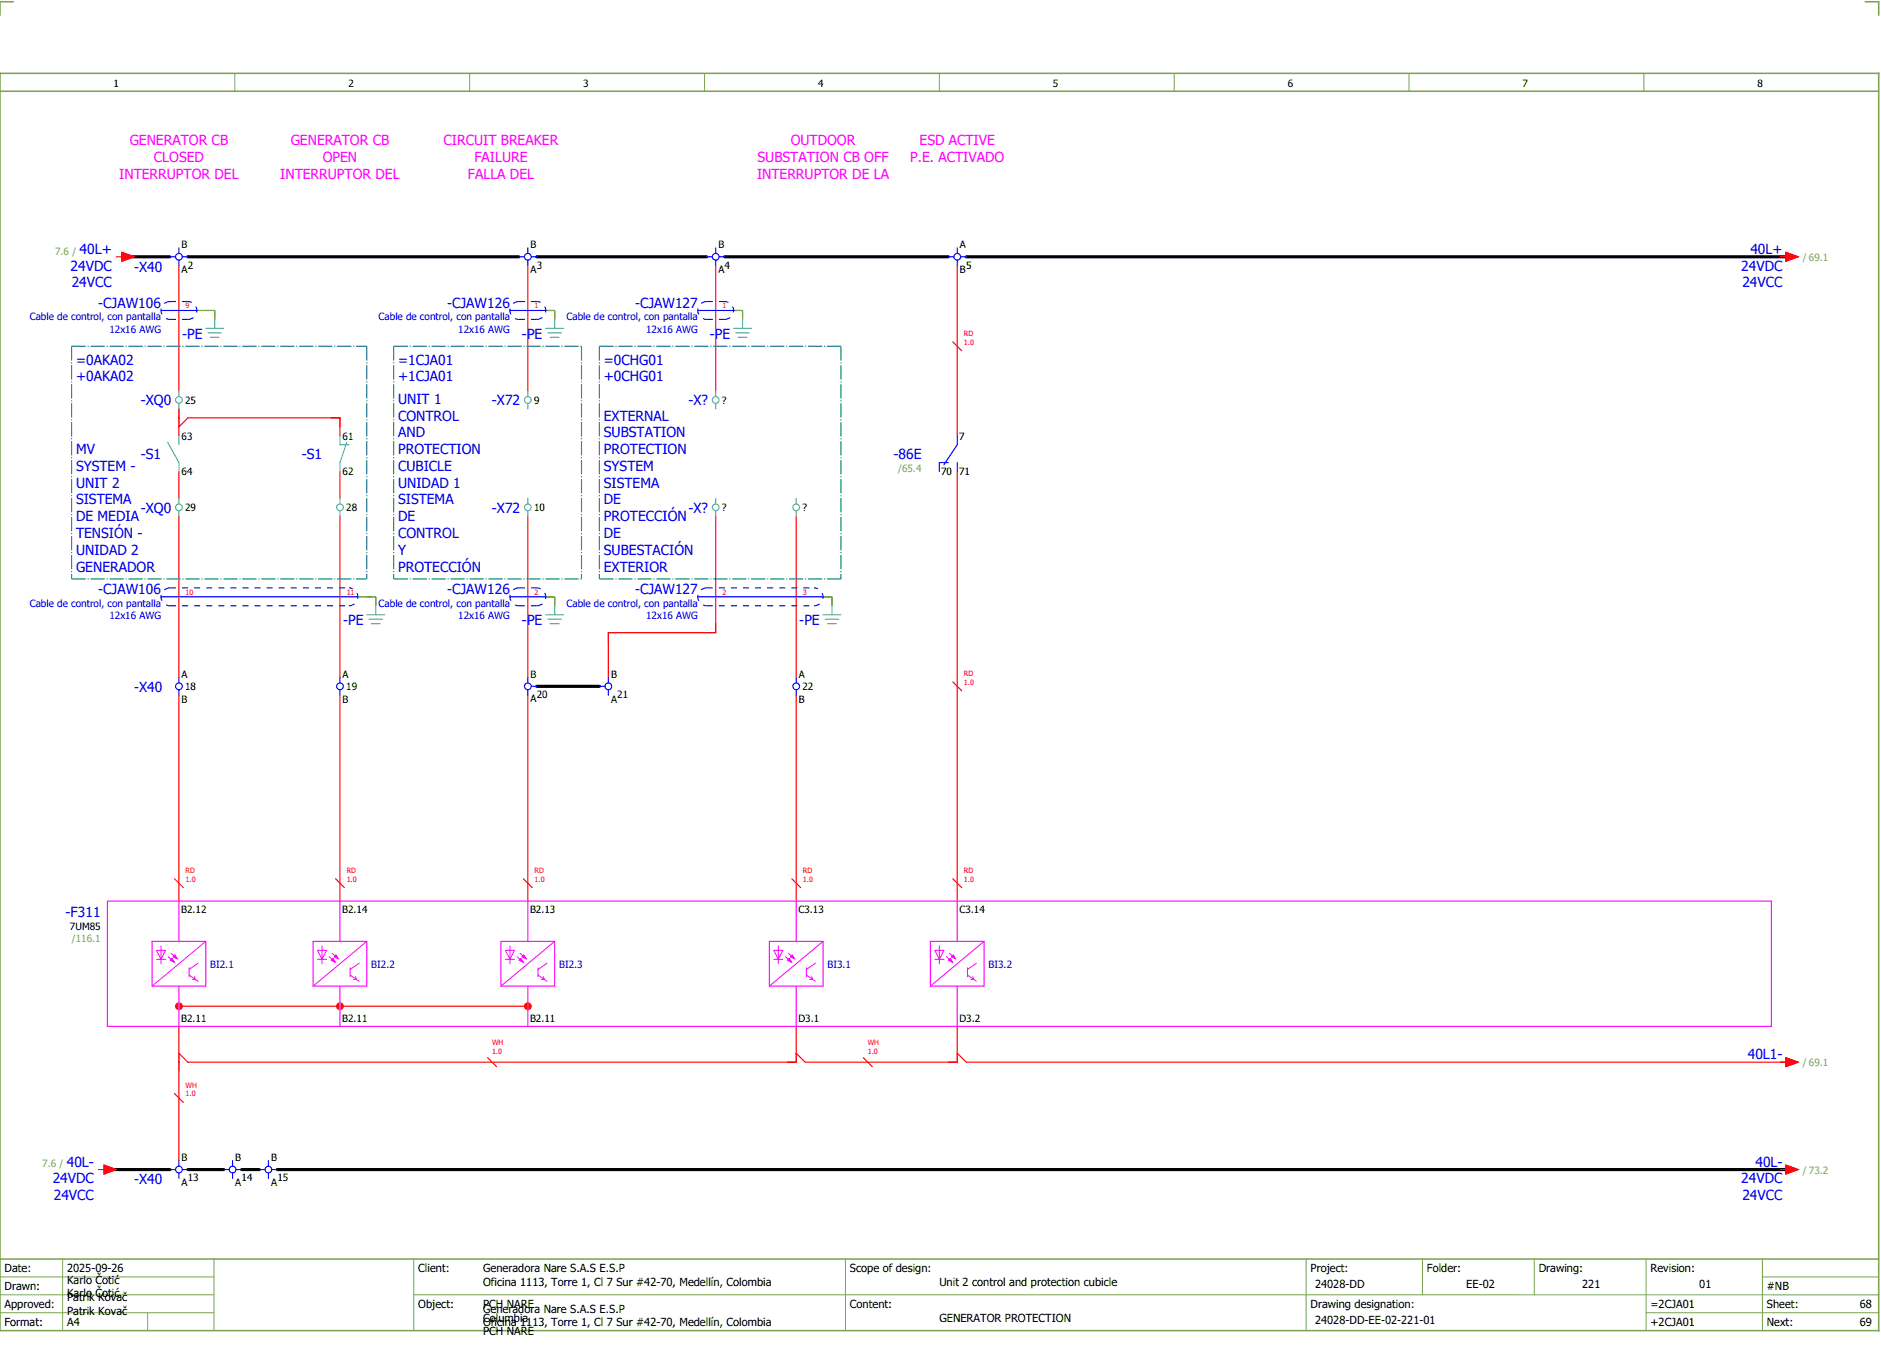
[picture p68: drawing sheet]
<svg xmlns="http://www.w3.org/2000/svg" width="421mm" height="301mm" viewBox="0 0 421 301" stroke-linecap="round" stroke-linejoin="round" font-family="sans-serif">
<defs><g id="words">
<g font-size="3.1" fill="#f0f">
<text x="29" y="32.5">GENERATOR CB</text>
<text x="65" y="32.5">GENERATOR CB</text>
<text x="99.2" y="32.5">CIRCUIT BREAKER</text>
<text x="176.8" y="32.5">OUTDOOR</text>
<text x="205.6" y="32.5">ESD ACTIVE</text>
<text x="26.7" y="40">INTERRUPTOR DEL</text>
<text x="34.4" y="36.3">CLOSED</text>
<text x="62.7" y="40">INTERRUPTOR DEL</text>
<text x="72.1" y="36.3">OPEN</text>
<text x="104.6" y="40">FALLA DEL</text>
<text x="106.1" y="36.3">FAILURE</text>
<text x="169.2" y="40">INTERRUPTOR DE LA</text>
<text x="169.3" y="36.3">SUBSTATION CB OFF</text>
<text x="203.5" y="36.3">P.E. ACTIVADO</text>
</g>
<g font-size="3.1" fill="#00f">
<text x="17.8" y="56.8">40L+</text>
<text x="391.3" y="56.8">40L+</text>
<text x="15.8" y="60.5">24VDC</text>
<text x="16" y="64.3">24VCC</text>
<text x="30" y="60.7">-X40</text>
<text x="389.3" y="60.5">24VDC</text>
<text x="389.5" y="64.3">24VCC</text>
<text x="22" y="68.8">-CJAW106</text>
<text x="100" y="68.8">-CJAW126</text>
<text x="142" y="68.8">-CJAW127</text>
<text x="40.7" y="75.7">-PE</text>
<text x="116.7" y="75.7">-PE</text>
<text x="158.7" y="75.7">-PE</text>
<text x="17" y="81.5">=0AKA02</text>
<text x="89" y="81.5">=1CJA01</text>
<text x="135" y="81.5">=0CHG01</text>
<text x="17" y="85.3">+0AKA02</text>
<text x="89" y="85.3">+1CJA01</text>
<text x="135" y="85.3">+0CHG01</text>
<text x="31.5" y="90.6">-XQ0</text>
<text x="89" y="90.3">UNIT 1</text>
<text x="89" y="94">CONTROL</text>
<text x="110" y="90.6">-X72</text>
<text x="135" y="94">EXTERNAL</text>
<text x="153.9" y="90.6">-X?</text>
<text x="17" y="101.5">MV</text>
<text x="89" y="97.8">AND</text>
<text x="89" y="101.5">PROTECTION</text>
<text x="135" y="97.8">SUBSTATION</text>
<text x="135" y="101.5">PROTECTION</text>
<text x="17" y="105.3">SYSTEM -</text>
<text x="31.4" y="102.6">-S1</text>
<text x="67.4" y="102.6">-S1</text>
<text x="89" y="105.3">CUBICLE</text>
<text x="135" y="105.3">SYSTEM</text>
<text x="199.7" y="102.6">-86E</text>
<text x="17" y="109">UNIT 2</text>
<text x="17" y="112.8">SISTEMA</text>
<text x="89" y="109">UNIDAD 1</text>
<text x="89" y="112.8">SISTEMA</text>
<text x="135" y="109">SISTEMA</text>
<text x="135" y="112.8">DE</text>
<text x="17" y="116.5">DE MEDIA</text>
<text x="31.5" y="114.6">-XQ0</text>
<text x="89" y="116.5">DE</text>
<text x="110" y="114.6">-X72</text>
<text x="135" y="116.5">PROTECCIÓN</text>
<text x="153.9" y="114.6">-X?</text>
<text x="17" y="120.3">TENSIÓN -</text>
<text x="17" y="124">UNIDAD 2</text>
<text x="89" y="120.3">CONTROL</text>
<text x="89" y="124">Y</text>
<text x="135" y="120.3">DE</text>
<text x="135" y="124">SUBESTACIÓN</text>
<text x="17" y="127.8">GENERADOR</text>
<text x="89" y="127.8">PROTECCIÓN</text>
<text x="135" y="127.8">EXTERIOR</text>
<text x="22" y="132.8">-CJAW106</text>
<text x="100" y="132.8">-CJAW126</text>
<text x="142" y="132.8">-CJAW127</text>
<text x="76.7" y="139.7">-PE</text>
<text x="116.7" y="139.7">-PE</text>
<text x="178.7" y="139.7">-PE</text>
<text x="30" y="154.6">-X40</text>
<text x="14.7" y="205">-F311</text>
<text x="390.7" y="236.8">40L1-</text>
<text x="14.9" y="260.8">40L-</text>
<text x="392.4" y="260.8">40L-</text>
<text x="11.8" y="264.5">24VDC</text>
<text x="12" y="268.3">24VCC</text>
<text x="30" y="264.7">-X40</text>
<text x="389.3" y="264.5">24VDC</text>
<text x="389.5" y="268.3">24VCC</text>
</g>
<g font-size="2.5">
<text x="1" y="284.4">Date:</text>
<text x="15" y="286.9">Karlo Čotić</text>
<text x="15" y="284.4">2025-09-26</text>
<text x="93.5" y="284.4">Client:</text>
<text x="108" y="284.4">Generadora Nare S.A.S E.S.P</text>
<text x="108" y="287.4">Oficina 1113, Torre 1, Cl 7 Sur #42-70, Medellín, Colombia</text>
<text x="190" y="284.4">Scope of design:</text>
<text x="210" y="287.4">Unit 2 control and protection cubicle</text>
<text x="293" y="284.4">Project:</text>
<text x="294" y="287.9">24028-DD</text>
<text x="319" y="284.4">Folder:</text>
<text x="327.8" y="287.9">EE-02</text>
<text x="344" y="284.4">Drawing:</text>
<text x="353.7" y="287.9">221</text>
<text x="369" y="284.4">Revision:</text>
<text x="379.9" y="287.9">01</text>
<text x="1" y="288.4">Drawn:</text>
<text x="1" y="292.4">Approved:</text>
<text x="15" y="289.9">Karlo Čotić</text>
<text x="15" y="290.9">Patrik Kovač</text>
<text x="15" y="293.9">Patrik Kovač</text>
<text x="93.5" y="292.4">Object:</text>
<text x="108" y="293.4">Generadora Nare S.A.S E.S.P</text>
<text x="108" y="292.4">PCH NARE</text>
<text x="190" y="292.4">Content:</text>
<text x="293" y="292.4">Drawing designation:</text>
<text x="369" y="292.4">=2CJA01</text>
<text x="395" y="292.4">Sheet:</text>
<text x="395" y="288.4">#NB</text>
<text x="415.8" y="292.4">68</text>
<text x="1" y="296.4">Format:</text>
<text x="15" y="296.4">A4</text>
<text x="108" y="296.4">Oficina 1113, Torre 1, Cl 7 Sur #42-70, Medellín, Colombia</text>
<text x="108" y="295.4">Columbia</text>
<text x="108" y="298.4">PCH NARE</text>
<text x="210" y="295.4">GENERATOR PROTECTION</text>
<text x="294" y="295.9">24028-DD-EE-02-221-01</text>
<text x="369" y="296.4">+2CJA01</text>
<text x="395" y="296.4">Next:</text>
<text x="415.8" y="296.4">69</text>
</g>
<g font-size="2.2">
<text x="25.4" y="19.4">1</text>
<text x="77.9" y="19.4">2</text>
<text x="130.4" y="19.4">3</text>
<text x="182.9" y="19.4">4</text>
<text x="235.4" y="19.4">5</text>
<text x="287.9" y="19.4">6</text>
<text x="340.4" y="19.4">7</text>
<text x="392.9" y="19.4">8</text>
<text x="40.6" y="55.5">B</text>
<text x="118.6" y="55.5">B</text>
<text x="160.6" y="55.5">B</text>
<text x="214.6" y="55.5">A</text>
<text x="40.6" y="61">A</text>
<text x="42" y="60">2</text>
<text x="118.6" y="61">A</text>
<text x="120" y="60">3</text>
<text x="160.6" y="61">A</text>
<text x="162" y="60">4</text>
<text x="214.6" y="61">B</text>
<text x="216" y="60">5</text>
<text x="41.4" y="90.3">25</text>
<text x="119.4" y="90.3">9</text>
<text x="161.4" y="90.3">?</text>
<text x="40.6" y="98.3">63</text>
<text x="76.6" y="98.3">61</text>
<text x="214.4" y="98.3">7</text>
<text x="40.6" y="106.2">64</text>
<text x="76.6" y="106.2">62</text>
<text x="210.4" y="106.2">70</text>
<text x="214.4" y="106.2">71</text>
<text x="41.4" y="114.3">29</text>
<text x="77.4" y="114.3">28</text>
<text x="119.4" y="114.3">10</text>
<text x="161.4" y="114.3">?</text>
<text x="179.4" y="114.3">?</text>
<text x="40.6" y="151.5">A</text>
<text x="41.4" y="154.3">18</text>
<text x="76.6" y="151.5">A</text>
<text x="77.4" y="154.3">19</text>
<text x="118.6" y="151.5">B</text>
<text x="136.6" y="151.5">B</text>
<text x="178.6" y="151.5">A</text>
<text x="179.4" y="154.3">22</text>
<text x="40.6" y="157">B</text>
<text x="76.6" y="157">B</text>
<text x="118.6" y="156.9">A</text>
<text x="120" y="156">20</text>
<text x="136.6" y="157">A</text>
<text x="138" y="156">21</text>
<text x="178.6" y="157">B</text>
<text x="15.6" y="207.9">7UM85</text>
<text x="40.5" y="204.1">B2.12</text>
<text x="76.5" y="204.1">B2.14</text>
<text x="118.5" y="204.1">B2.13</text>
<text x="178.5" y="204.1">C3.13</text>
<text x="214.5" y="204.1">C3.14</text>
<text x="40.5" y="228.4">B2.11</text>
<text x="76.5" y="228.4">B2.11</text>
<text x="118.5" y="228.4">B2.11</text>
<text x="178.5" y="228.4">D3.1</text>
<text x="214.5" y="228.4">D3.2</text>
<text x="40.6" y="259.5">B</text>
<text x="52.6" y="259.5">B</text>
<text x="60.6" y="259.5">B</text>
<text x="40.6" y="265">A</text>
<text x="42" y="264">13</text>
<text x="52.6" y="265">A</text>
<text x="54" y="264">14</text>
<text x="60.6" y="265">A</text>
<text x="62" y="264">15</text>
</g>
<g font-size="2.2" fill="#7ca552">
<text x="12.3" y="56.9">7.6 /</text>
<text x="403" y="58.3">/ 69.1</text>
<text x="200.8" y="105.5">/65.4</text>
<text x="16.1" y="210.6">/116.1</text>
<text x="403" y="238.3">/ 69.1</text>
<text x="9.4" y="260.9">7.6 /</text>
<text x="403" y="262.3">/ 73.2</text>
</g>
<g font-size="2.2" fill="#00f">
<text x="6.6" y="71.6">Cable de control, con pantalla</text>
<text x="84.6" y="71.6">Cable de control, con pantalla</text>
<text x="126.6" y="71.6">Cable de control, con pantalla</text>
<text x="24.5" y="74.3">12x16 AWG</text>
<text x="102.5" y="74.3">12x16 AWG</text>
<text x="144.5" y="74.3">12x16 AWG</text>
<text x="6.6" y="135.6">Cable de control, con pantalla</text>
<text x="84.6" y="135.6">Cable de control, con pantalla</text>
<text x="126.6" y="135.6">Cable de control, con pantalla</text>
<text x="24.5" y="138.3">12x16 AWG</text>
<text x="102.5" y="138.3">12x16 AWG</text>
<text x="144.5" y="138.3">12x16 AWG</text>
<text x="47" y="216.3">BI2.1</text>
<text x="83" y="216.3">BI2.2</text>
<text x="125" y="216.3">BI2.3</text>
<text x="185" y="216.3">BI3.1</text>
<text x="221" y="216.3">BI3.2</text>
</g>
<g font-size="1.6" fill="#f00">
<text x="41.5" y="68.9">9</text>
<text x="119.5" y="68.9">1</text>
<text x="161.5" y="68.9">1</text>
<text x="215.5" y="77.1">1.0</text>
<text x="215.5" y="75.1">RD</text>
<text x="41.5" y="132.9">10</text>
<text x="77.5" y="132.9">11</text>
<text x="119.5" y="132.9">2</text>
<text x="161.5" y="132.9">2</text>
<text x="179.5" y="132.9">3</text>
<text x="215.5" y="153.1">1.0</text>
<text x="215.5" y="151.1">RD</text>
<text x="41.5" y="197.1">1.0</text>
<text x="41.5" y="195.1">RD</text>
<text x="77.5" y="197.1">1.0</text>
<text x="77.5" y="195.1">RD</text>
<text x="119.5" y="197.1">1.0</text>
<text x="119.5" y="195.1">RD</text>
<text x="179.5" y="197.1">1.0</text>
<text x="179.5" y="195.1">RD</text>
<text x="215.5" y="197.1">1.0</text>
<text x="215.5" y="195.1">RD</text>
<text x="110" y="233.6">WH</text>
<text x="194" y="233.6">WH</text>
<text x="110" y="235.6">1.0</text>
<text x="194" y="235.6">1.0</text>
<text x="41.5" y="245.1">1.0</text>
<text x="41.5" y="243.1">WH</text>
</g>
</g></defs>
<path d="M0 16.4h420v281h-420zM3 .4h-3v3M417 .4h3v3M0 20.4h420M0 281.4h420" fill="none" stroke="#7ca552" stroke-width=".35"/>
<g fill="none" stroke="#7ca552" stroke-width=".22">
<path d="M52.5 16.4v4M105 16.4v4M157.5 16.4v4M210 16.4v4M262.5 16.4v4M315 16.4v4M367.5 16.4v4M0 285.4h47.8M0 293.4h47.8M14 281.4v16M33 293.4v4M47.8 281.4v16"/>
<path d="M47.8 289.4h-47.8M92.5 281.4v16M92.5 289.4h327.5M189 281.4v16M292 281.4v15.8M318 281.4v8M343 281.4v8M368 281.4v15.8M368 293.4h52M394 285.4h26M394 281.4v15.8"/>
</g>
<g fill="none" stroke="#f00" stroke-width=".25">
<path d="M40 59.4v28M118 59.4v28M160 59.4v28M214 59.4v38M40 91.4v6M42 93.4h34v4M40 105.4v6M40 115.4v36M76 105.4v6M76 115.4v36M118 115.4v36M160 115.4v26h-24v10"/>
<path d="M178 115.4v36M214 105.4v96M40 155.4v46M76 155.4v46M118 155.4v46M178 155.4v46M40 229.4v30M40 224.9h78M178 229.4v8h-136l-2-2M214 229.4v8h-34M216 237.4h184"/>
</g>
<g fill="none" stroke="#00be00" stroke-width=".25" stroke-dasharray="3.2 .4 .3 .4" stroke-linecap="butt">
<path d="M44 69.4h4M46 69.4h2M48 69.4v2M122 69.4h2M124 69.4v2M164 69.4h2M166 69.4v2M80 133.4h4M82 133.4h2M84 133.4v2M122 133.4h2M124 133.4v2"/>
<path d="M184 133.4h2M186 133.4v2"/>
</g>
<path d="M28 57.4h10M42 57.4h74M120 57.4h38M162 57.4h50M216 57.4h184M120 153.4h14M24 261.4h14M42 261.4h8M54 261.4h4M62 261.4h338" fill="none" stroke="#000" stroke-width=".7"/>
<g fill="#f00">
<circle cx="76" cy="224.9" r=".88"/>
<circle cx="118" cy="224.9" r=".88"/>
<circle cx="40" cy="224.9" r=".88"/>
</g>
<path d="M164 69.4h2M166 69.4v2M122 133.4h2M124 133.4v2M184 133.4h2M186 133.4v2" fill="none" stroke="#00be00" stroke-width=".25" stroke-dasharray="3.2 .4 .3 .4" stroke-linecap="butt"/>
<g fill="none" stroke="#f00" stroke-width=".25">
<path d="M26 57.4h1.3M27.3 56.4l2.7 1-2.7 1zM398 57.4h1.2M399.2 56.4l2.8 1-2.8 1zM213 76.4l2 2M40 91.4v4l2-2M74 93.4h2v2M160 139.4v2h-2M138 141.4h-2v2M213 152.4l2 2M39 196.4l2 2M75 196.4l2 2"/>
<path d="M117 196.4l2 2M177 196.4l2 2M213 196.4l2 2M109 236.4l2 2M176 237.4h2v-2l2 2M193 236.4l2 2M212 237.4h2v-2l2 2M398 237.4h1.2M399.2 236.4l2.8 1-2.8 1zM39 244.4l2 2M22 261.4h1.2M23.2 260.4l2.8 1-2.8 1z"/>
<path d="M398 261.4h1.2M399.2 260.4l2.8 1-2.8 1z"/>
</g>
<g fill="none" stroke="#00f" stroke-width=".25">
<path d="M38 57.4h1.3M40 55.4v1.2M40 58.1v1.3M40.8 57.4h1.2M116 57.4h1.2M118 55.4v1.2M118 58.1v1.3M118.7 57.4h1.3M158 57.4h1.2M160 55.4v1.2M160 58.1v1.3M160.7 57.4h1.3"/>
<path d="M212 57.4h1.2M214 55.4v1.2M214 58.1v1.3M214.7 57.4h1.3M36 69.4h8M114 69.4h8M156 69.4h8M214 97.4v2l-3 4.5M212 103.4h-2v2M214 103.4v2M36 133.4h44M114 133.4h8"/>
<path d="M156 133.4h28M40 151.4v1.2M40 154.1v1.3M76 151.4v1.2M76 154.1v1.3M118 151.4v1.2M118 154.1v1.3M118.7 153.4h1.3M134 153.4h1.3M136 151.4v1.2M136 154.1v1.3M178 151.4v1.2"/>
<path d="M178 154.1v1.3M40 259.4v1.2M52 259.4v1.2M60 259.4v1.2M38 261.4h1.3M40 262.1v1.3M40.8 261.4h1.2M50 261.4h1.3M52 262.1v1.3M52.8 261.4h1.2M58 261.4h1.3M60 262.1v1.3"/>
<path d="M60.8 261.4h1.2"/>
<circle cx="40" cy="57.4" r=".75"/>
<circle cx="118" cy="57.4" r=".75"/>
<circle cx="160" cy="57.4" r=".75"/>
<circle cx="214" cy="57.4" r=".75"/>
<circle cx="40" cy="153.4" r=".75"/>
<circle cx="76" cy="153.4" r=".75"/>
<circle cx="118" cy="153.4" r=".75"/>
<circle cx="136" cy="153.4" r=".75"/>
<circle cx="178" cy="153.4" r=".75"/>
<circle cx="40" cy="261.4" r=".75"/>
<circle cx="52" cy="261.4" r=".75"/>
<circle cx="60" cy="261.4" r=".75"/>
</g>
<path d="M16 77.4h66M16 77.4v52M82 77.4v52M88 77.4h42M88 77.4v52M130 77.4v52M134 77.4h54M134 77.4v52M188 77.4v52M16 129.4h66M88 129.4h42M134 129.4h54" fill="none" stroke="#007f7f" stroke-width=".25" stroke-dasharray="3.2 .4 .3 .4" stroke-linecap="butt"/>
<g fill="none" stroke="#f0f" stroke-width=".25">
<path d="M24 201.4h372v28h-372zM34 210.4h12v10h-12zM38.4 214.2l.5 .8-.8-.4zM39.1 213.5l.5 .8-.8-.5zM40 201.4v9M70 210.4h12v10h-12zM74.4 214.2l.5 .8-.8-.4zM75.1 213.5l.5 .8-.8-.5zM76 201.4v9M112 210.4h12v10h-12zM116.4 214.2l.5 .8-.8-.4zM117.1 213.5l.5 .8-.8-.5z"/>
<path d="M118 201.4v9M172 210.4h12v10h-12zM176.4 214.2l.5 .8-.8-.4zM177.1 213.5l.5 .8-.8-.5zM178 201.4v9M208 210.4h12v10h-12zM212.4 214.2l.5 .8-.8-.4zM213.1 213.5l.5 .8-.8-.5zM214 201.4v9M40 220.4v9M76 220.4v9M118 220.4v9"/>
<path d="M178 220.4v9M214 220.4v9"/>
</g>
<g fill="none" stroke="#f0f" stroke-width=".22">
<path d="M35 212.4h2l-1 2zM35 214.4h2M36 211.4v4M37.6 213.8l1.3 1.2M38.3 213.1l1.3 1.2M42.3 217.9l2 1.4M42.3 216.3v2M43.5 218.3l.2 .6h-.7M44.3 215.3l-2 1.4M46 210.4l-12 10M71 212.4h2l-1 2zM71 214.4h2"/>
<path d="M72 211.4v4M73.6 213.8l1.3 1.2M74.3 213.1l1.3 1.2M78.3 217.9l2 1.4M78.3 216.3v2M79.5 218.3l.2 .6h-.7M80.3 215.3l-2 1.4M82 210.4l-12 10M113 212.4h2l-1 2zM113 214.4h2M114 211.4v4M115.6 213.8l1.3 1.2"/>
<path d="M116.3 213.1l1.3 1.2M120.3 217.9l2 1.4M120.3 216.3v2M121.5 218.3l.2 .6h-.7M122.3 215.3l-2 1.4M124 210.4l-12 10M173 212.4h2l-1 2zM173 214.4h2M174 211.4v4M175.6 213.8l1.3 1.2M176.3 213.1l1.3 1.2M180.3 217.9l2 1.4"/>
<path d="M180.3 216.3v2M181.5 218.3l.2 .6h-.7M182.3 215.3l-2 1.4M184 210.4l-12 10M209 212.4h2l-1 2zM209 214.4h2M210 211.4v4M211.6 213.8l1.3 1.2M212.3 213.1l1.3 1.2M216.3 217.9l2 1.4M216.3 216.3v2M217.5 218.3l.2 .6h-.7"/>
<path d="M218.3 215.3l-2 1.4M220 210.4l-12 10"/>
</g>
<g fill="#f0f" stroke="#f0f" stroke-width=".22">
<path d="M38.4 214.2l.5 .8-.8-.4z"/>
<path d="M39.1 213.5l.5 .8-.8-.5z"/>
<path d="M74.4 214.2l.5 .8-.8-.4z"/>
<path d="M75.1 213.5l.5 .8-.8-.5z"/>
<path d="M116.4 214.2l.5 .8-.8-.4z"/>
<path d="M117.1 213.5l.5 .8-.8-.5z"/>
<path d="M212.4 214.2l.5 .8-.8-.4z"/>
<path d="M213.1 213.5l.5 .8-.8-.5z"/>
<path d="M176.4 214.2l.5 .8-.8-.4z"/>
<path d="M177.1 213.5l.5 .8-.8-.5z"/>
</g>
<g fill="none" stroke="#52a5a5" stroke-width=".25">
<path d="M46 73.4h4M46.5 74.4h3M47 75.4h2M48 71.4v2M122 73.4h4M122.5 74.4h3M123 75.4h2M124 71.4v2M164 73.4h4M164.5 74.4h3M165 75.4h2M166 71.4v2"/>
<path d="M37.5 98.9l2.5 4.5v2M40 87.4v1.2M40 90.1v1.3M40 97.4v2M76 97.4v2h2M77.5 98.9l-1.5 4.5v2M118 87.4v1.2M118 90.1v1.3M160 87.4v1.2M160 90.1v1.3M40 111.4v1.2M40 114.1v1.3"/>
<path d="M76 111.4v1.2M76 114.1v1.3M118 111.4v1.2M118 114.1v1.3M160 111.4v1.2M160 114.1v1.3M178 111.4v1.2M178 114.1v1.3M82 137.4h4M82.5 138.4h3M83 139.4h2M84 135.4v2"/>
<path d="M122 137.4h4M122.5 138.4h3M123 139.4h2M124 135.4v2M184 137.4h4M184.5 138.4h3M185 139.4h2M186 135.4v2"/>
<circle cx="40" cy="89.4" r=".75"/>
<circle cx="118" cy="89.4" r=".75"/>
<circle cx="160" cy="89.4" r=".75"/>
<circle cx="40" cy="113.4" r=".75"/>
<circle cx="76" cy="113.4" r=".75"/>
<circle cx="118" cy="113.4" r=".75"/>
<circle cx="160" cy="113.4" r=".75"/>
<circle cx="178" cy="113.4" r=".75"/>
</g>
<g fill="none" stroke="#00f" stroke-width=".25" stroke-dasharray="1.4 1.4" stroke-linecap="butt">
<path d="M38 71.4h4M38 67.4h4M38 67.4a2 2 0 0 0-2 2 2 2 0 0 0 2 2M42 71.4a2 2 0 0 0 2-2 2 2 0 0 0-2-2M116 71.4h4M116 67.4h4M116 67.4a2 2 0 0 0-2 2 2 2 0 0 0 2 2M120 71.4a2 2 0 0 0 2-2 2 2 0 0 0-2-2M158 71.4h4M158 67.4h4M158 67.4a2 2 0 0 0-2 2 2 2 0 0 0 2 2M162 71.4a2 2 0 0 0 2-2 2 2 0 0 0-2-2"/>
<path d="M38 135.4h40M38 131.4h40M38 131.4a2 2 0 0 0-2 2 2 2 0 0 0 2 2M78 135.4a2 2 0 0 0 2-2 2 2 0 0 0-2-2M116 135.4h4M116 131.4h4M116 131.4a2 2 0 0 0-2 2 2 2 0 0 0 2 2M120 135.4a2 2 0 0 0 2-2 2 2 0 0 0-2-2M158 135.4h24M158 131.4h24M158 131.4a2 2 0 0 0-2 2 2 2 0 0 0 2 2M182 135.4a2 2 0 0 0 2-2 2 2 0 0 0-2-2"/>
</g>
<g fill="#f00" stroke="#f00" stroke-width=".22">
<path d="M27.3 56.4l2.7 1-2.7 1z"/>
<path d="M23.2 260.4l2.8 1-2.8 1z"/>
<path d="M399.2 260.4l2.8 1-2.8 1z"/>
<path d="M399.2 56.4l2.8 1-2.8 1z"/>
<path d="M399.2 236.4l2.8 1-2.8 1z"/>
</g>
<use href="#words"/>
</svg>
